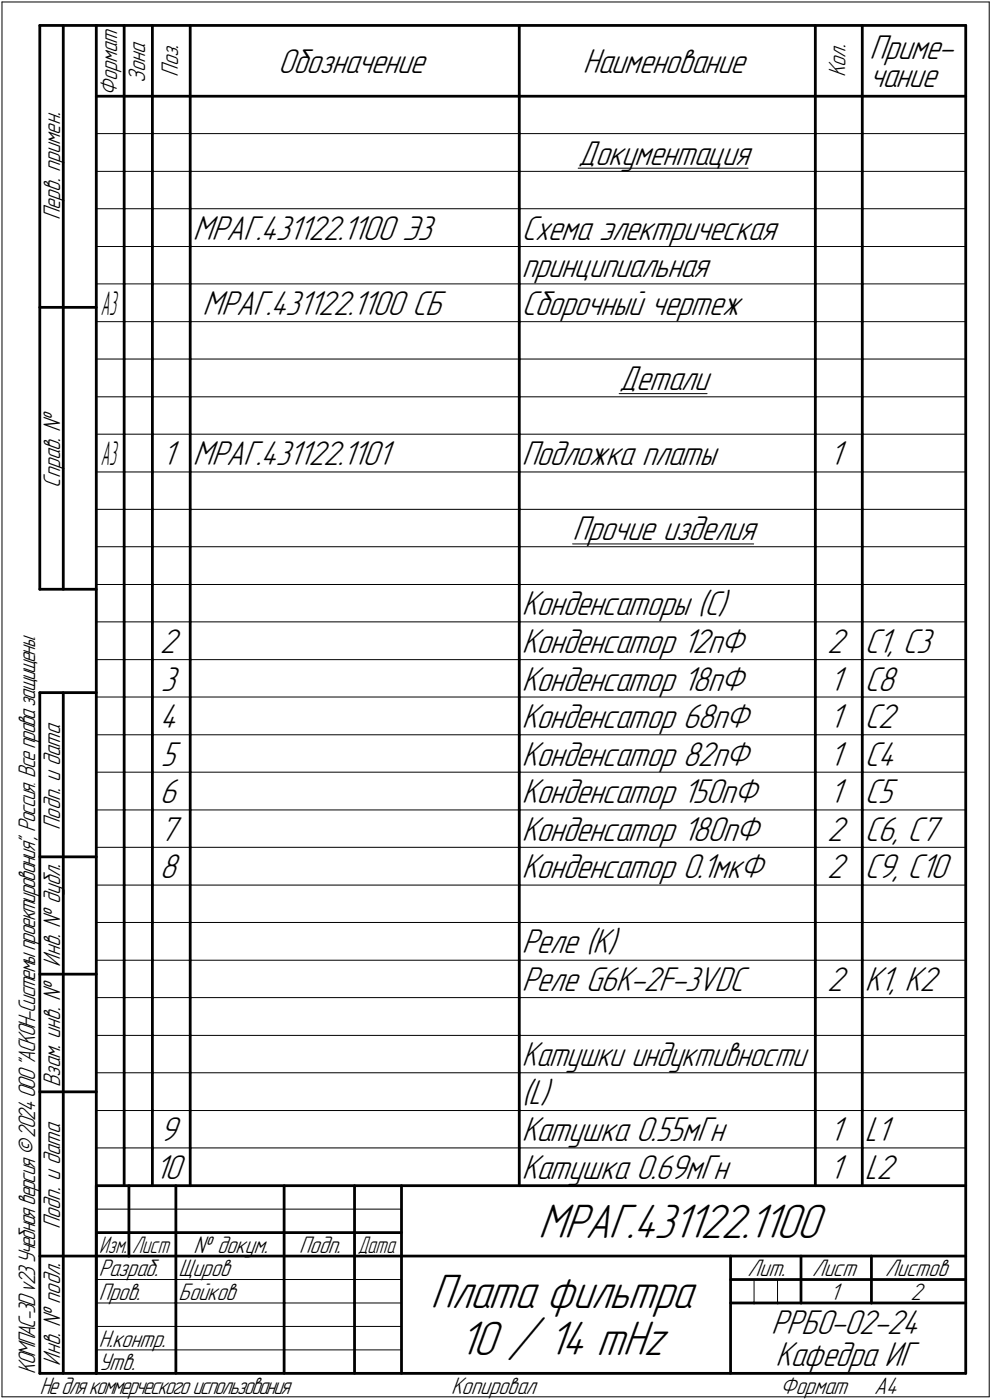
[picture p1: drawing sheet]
<svg xmlns="http://www.w3.org/2000/svg" width="211mm" height="298mm" viewBox="0 0 211 298" stroke-linecap="round" stroke-linejoin="round" font-family="sans-serif">
<defs><g id="words">
<g font-size="10.9">
<text x="114.5" y="263.5">МРАГ.431122.1100</text>
<text x="91.6" y="278.5">Плата фильтра</text>
<text x="97.6" y="288.5">10 / 14 mHz</text>
</g>
<g font-size="7.8">
<text x="59.2" y="15.5">Обозначение</text>
<text x="124" y="15.5">Наименование</text>
<text x="185" y="12.6">Приме-</text>
<text x="185" y="18.5">чание</text>
<text x="123" y="35">Документация</text>
<text x="41" y="51">МРАГ.431122.1100 Э3</text>
<text x="111" y="51">Схема электрическая</text>
<text x="111" y="59">принципиальная</text>
<text x="43.1" y="67">МРАГ.431122.1100 СБ</text>
<text x="111" y="67">Сборочный чертеж</text>
<text x="131.8" y="83">Детали</text>
<text x="34.5" y="99">1</text>
<text x="41" y="99">МРАГ.431122.1101</text>
<text x="111" y="99">Подложка платы</text>
<text x="176.5" y="99">1</text>
<text x="121.8" y="115">Прочие изделия</text>
<text x="111" y="131">Конденсаторы (C)</text>
<text x="34" y="139">2</text>
<text x="111" y="139">Конденсатор 12пФ</text>
<text x="176" y="139">2</text>
<text x="184" y="139">C1, C3</text>
<text x="34.2" y="147">3</text>
<text x="111" y="147">Конденсатор 18пФ</text>
<text x="176.5" y="147">1</text>
<text x="184" y="147">C8</text>
<text x="34" y="155">4</text>
<text x="111" y="155">Конденсатор 68пФ</text>
<text x="176.5" y="155">1</text>
<text x="184" y="155">C2</text>
<text x="34.2" y="163">5</text>
<text x="111" y="163">Конденсатор 82пФ</text>
<text x="176.5" y="163">1</text>
<text x="184" y="163">C4</text>
<text x="34" y="171">6</text>
<text x="111" y="171">Конденсатор 150пФ</text>
<text x="176.5" y="171">1</text>
<text x="184" y="171">C5</text>
<text x="34" y="179">7</text>
<text x="111" y="179">Конденсатор 180пФ</text>
<text x="176" y="179">2</text>
<text x="184" y="179">C6, C7</text>
<text x="34" y="187">8</text>
<text x="111" y="187">Конденсатор 0.1мкФ</text>
<text x="176" y="187">2</text>
<text x="184" y="187">C9, C10</text>
<text x="111" y="203">Реле (K)</text>
<text x="111" y="211">Реле G6K-2F-3VDC</text>
<text x="176" y="211">2</text>
<text x="184" y="211">K1, K2</text>
<text x="111" y="235">(</text>
<text x="112.5" y="235">L)</text>
<text x="34" y="243">9</text>
<text x="111" y="243">Катушка 0.55мГн</text>
<text x="176.5" y="243">1</text>
<text x="184" y="243">L1</text>
<text x="33" y="251">10</text>
<text x="111" y="251">Катушка 0.69мГн</text>
<text x="176.5" y="251">1</text>
<text x="184" y="251">L2</text>
<text x="164.1" y="284.1">РРБО-02-24</text>
<text x="165" y="291">Кафедра ИГ</text>
</g>
<text font-size="7.7" x="111" y="227">Катушки индуктивности</text>
<g font-size="7.4">
<text x="21.5" y="67">A3</text>
<text x="21.5" y="99">A3</text>
</g>
<g font-size="5.4">
<text x="30.9" y="17.7" transform="rotate(-90 30.9 17.7)">Зона</text>
<text x="37.9" y="16.4" transform="rotate(-90 37.9 16.4)">Поз.</text>
<text x="179.9" y="16.4" transform="rotate(-90 179.9 16.4)">Кол.</text>
<text x="24.9" y="20.5" transform="rotate(-90 24.9 20.5)">Формат</text>
<text x="12.8" y="46.9" transform="rotate(-90 12.8 46.9)">Перв. примен.</text>
<text x="12.8" y="103.8" transform="rotate(-90 12.8 103.8)">Справ. №</text>
<text x="12.8" y="176.7" transform="rotate(-90 12.8 176.7)">Подп. и дата</text>
<text x="12.8" y="205.8" transform="rotate(-90 12.8 205.8)">Инв. № дубл.</text>
<text x="12.8" y="231.6" transform="rotate(-90 12.8 231.6)">Взам. инв. №</text>
<text x="12.8" y="261.7" transform="rotate(-90 12.8 261.7)">Подп. и дата</text>
<text x="41.2" y="266.8">№ докум.</text>
<text x="63.6" y="266.8">Подп.</text>
<text x="21" y="271.8">Разраб.</text>
<text x="38" y="271.8">Щиров</text>
<text x="159.1" y="271.8">Лит.</text>
<text x="172.8" y="271.8">Лист</text>
<text x="188.3" y="271.8">Листов</text>
<text x="21" y="276.8">Пров.</text>
<text x="38" y="276.8">Бойков</text>
<text x="176.6" y="276.8">1</text>
<text x="193.8" y="276.8">2</text>
<text x="21" y="286.8">Н.контр.</text>
<text x="7.5" y="292.5" transform="rotate(-90 7.5 292.5)">КОМПАС-3Dv23Учебнаяверсия©2024ООО&quot;АСКОН-Системыпроектирования&quot;, Россия. Всеправазащищены.</text>
<text x="12.8" y="290.8" transform="rotate(-90 12.8 290.8)">Инв. № подл.</text>
<text x="21" y="291.8">Утв.</text>
<text x="8.5" y="296.7">Недлякоммерческогоиспользования</text>
<text x="96" y="296.8">Копировал</text>
<text x="166" y="296.8">Формат</text>
<text x="186" y="296.8">A4</text>
</g>
<g font-size="5.3">
<text x="21.1" y="266.8">Изм.</text>
<text x="28.1" y="266.8">Лист</text>
<text x="76.1" y="266.8">Дата</text>
</g>
</g></defs>
<g fill="none" stroke="#000" stroke-width=".21">
<path d="M.4 .4h210.1zM.4 .4v297zM210.5 .4v297zM20.5 28.4h5.9zM20.5 36.5h5.9zM26.4 28.4h6zM26.4 36.5h6zM32.4 28.4h8.1zM32.4 36.5h8.1zM40.5 28.4h70zM40.5 36.5h70zM110.5 28.4h63z"/>
<path d="M110.5 36.5h63zM123 35.8h36.2zM173.5 28.4h10zM173.5 36.5h10zM183.5 28.4h22zM183.5 36.5h22zM20.5 44.4h5.9zM20.5 52.5h5.9zM26.4 44.4h6zM26.4 52.5h6zM32.4 44.4h8.1zM32.4 52.5h8.1z"/>
<path d="M40.5 44.4h70zM40.5 52.5h70zM110.5 44.4h63zM110.5 52.5h63zM173.5 44.4h10zM173.5 52.5h10zM183.5 44.4h22zM183.5 52.5h22zM20.5 60.5h5.9zM20.5 68.5h5.9zM20.5 76.5h5.9zM26.4 60.5h6z"/>
<path d="M26.4 68.5h6zM26.4 76.5h6zM32.4 60.5h8.1zM32.4 68.5h8.1zM32.4 76.5h8.1zM40.5 60.5h70zM40.5 68.5h70zM40.5 76.5h70zM110.5 60.5h63zM110.5 68.5h63zM110.5 76.5h63zM173.5 60.5h10z"/>
<path d="M173.5 68.5h10zM173.5 76.5h10zM183.5 60.5h22zM183.5 68.5h22zM183.5 76.5h22zM20.5 84.5h5.9zM20.5 92.5h5.9zM26.4 84.5h6zM26.4 92.5h6zM32.4 84.5h8.1zM32.4 92.5h8.1zM40.5 84.5h70z"/>
<path d="M40.5 92.5h70zM110.5 84.5h63zM110.5 92.5h63zM131.7 83.8h18.8zM173.5 84.5h10zM173.5 92.5h10zM183.5 84.5h22zM183.5 92.5h22zM20.5 100.5h5.9zM20.5 108.5h5.9zM20.5 116.4h5.9zM26.4 100.5h6z"/>
<path d="M26.4 108.5h6zM26.4 116.4h6zM32.4 100.5h8.1zM32.4 108.5h8.1zM32.4 116.4h8.1zM40.5 100.5h70zM40.5 108.5h70zM40.5 116.4h70zM110.5 100.5h63zM110.5 108.5h63zM110.5 116.4h63zM121.8 115.8h38.6z"/>
<path d="M173.5 100.5h10zM173.5 108.5h10zM173.5 116.4h10zM183.5 100.5h22zM183.5 108.5h22zM183.5 116.4h22zM20.5 124.5h5.9zM20.5 132.4h5.9zM26.4 124.5h6zM26.4 132.4h6zM32.4 124.5h8.1zM32.4 132.4h8.1z"/>
<path d="M40.5 124.5h70zM40.5 132.4h70zM110.5 124.5h63zM110.5 132.4h63zM173.5 124.5h10zM173.5 132.4h10zM183.5 124.5h22zM183.5 132.4h22zM20.5 140.5h5.9zM20.5 148.4h5.9zM20.5 156.5h5.9zM26.4 140.5h6z"/>
<path d="M26.4 148.4h6zM26.4 156.5h6zM32.4 140.5h8.1zM32.4 148.4h8.1zM32.4 156.5h8.1zM40.5 140.5h70zM40.5 148.4h70zM40.5 156.5h70zM110.5 140.5h63zM110.5 148.4h63zM110.5 156.5h63zM173.5 140.5h10z"/>
<path d="M173.5 148.4h10zM173.5 156.5h10zM183.5 140.5h22zM183.5 148.4h22zM183.5 156.5h22zM20.5 164.4h5.9zM20.5 172.5h5.9zM26.4 164.4h6zM26.4 172.5h6zM32.4 164.4h8.1zM32.4 172.5h8.1zM40.5 164.4h70z"/>
<path d="M40.5 172.5h70zM110.5 164.4h63zM110.5 172.5h63zM173.5 164.4h10zM173.5 172.5h10zM183.5 164.4h22zM183.5 172.5h22zM20.5 180.4h5.9zM20.5 188.5h5.9zM20.5 196.4h5.9zM26.4 180.4h6zM26.4 188.5h6z"/>
<path d="M26.4 196.4h6zM32.4 180.4h8.1zM32.4 188.5h8.1zM32.4 196.4h8.1zM40.5 180.4h70zM40.5 188.5h70zM40.5 196.4h70zM110.5 180.4h63zM110.5 188.5h63zM110.5 196.4h63zM173.5 180.4h10zM173.5 188.5h10z"/>
<path d="M173.5 196.4h10zM183.5 180.4h22zM183.5 188.5h22zM183.5 196.4h22zM20.5 204.5h5.9zM20.5 212.4h5.9zM26.4 204.5h6zM26.4 212.4h6zM32.4 204.5h8.1zM32.4 212.4h8.1zM40.5 204.5h70zM40.5 212.4h70z"/>
<path d="M110.5 204.5h63zM110.5 212.4h63zM173.5 204.5h10zM173.5 212.4h10zM183.5 204.5h22zM183.5 212.4h22zM20.5 220.5h5.9zM20.5 228.4h5.9zM20.5 236.5h5.9zM26.4 220.5h6zM26.4 228.4h6zM26.4 236.5h6z"/>
<path d="M32.4 220.5h8.1zM32.4 228.4h8.1zM32.4 236.5h8.1zM40.5 220.5h70zM40.5 228.4h70zM40.5 236.5h70zM110.5 220.5h63zM110.5 228.4h63zM110.5 236.5h63zM173.5 220.5h10zM173.5 228.4h10zM173.5 236.5h10z"/>
<path d="M183.5 220.5h22zM183.5 228.4h22zM183.5 236.5h22zM20.5 257.5h64.9zM20.5 244.4h5.9zM26.4 244.4h6zM32.4 244.4h8.1zM40.5 244.4h70zM110.5 244.4h63zM173.5 244.4h10zM183.5 244.4h22zM20.5 272.5h16.9z"/>
<path d="M20.5 277.5h16.9zM37.4 272.5h23.1zM37.4 277.5h23.1zM60.5 272.5h14.9zM60.5 277.5h14.9zM75.4 272.5h10zM75.4 277.5h10zM160.4 272.5v5zM165.4 272.5v5zM.4 297.4h210.1zM20.5 282.4h64.9zM20.5 287.4h64.9z"/>
</g>
<g fill="none" stroke="#000" stroke-width=".59">
<path d="M8.5 5.4v120.1zM8.5 5.4h12zM13.5 5.4v120.1zM20.5 5.4h185zM20.5 5.4v287zM26.4 5.4v15.1zM32.4 5.4v15.1zM40.5 5.4v15.1zM110.5 5.4v15.1zM173.5 5.4v15.1zM183.5 5.4v15.1zM205.5 5.4v287z"/>
<path d="M20.5 20.5h185zM26.4 20.5v7.9zM26.4 28.4v8.1zM26.4 36.5v7.9zM32.4 20.5v7.9zM32.4 28.4v8.1zM32.4 36.5v7.9zM40.5 20.5v7.9zM40.5 28.4v8.1zM40.5 36.5v7.9zM110.5 20.5v7.9zM110.5 28.4v8.1z"/>
<path d="M110.5 36.5v7.9zM173.5 20.5v7.9zM173.5 28.4v8.1zM173.5 36.5v7.9zM183.5 20.5v7.9zM183.5 28.4v8.1zM183.5 36.5v7.9zM26.4 44.4v8.1zM26.4 52.5v8zM32.4 44.4v8.1zM32.4 52.5v8zM40.5 44.4v8.1z"/>
<path d="M40.5 52.5v8zM110.5 44.4v8.1zM110.5 52.5v8zM173.5 44.4v8.1zM173.5 52.5v8zM183.5 44.4v8.1zM183.5 52.5v8zM8.5 65.4h12zM26.4 60.5v8zM26.4 68.5v8zM26.4 76.5v8zM32.4 60.5v8z"/>
<path d="M32.4 68.5v8zM32.4 76.5v8zM40.5 60.5v8zM40.5 68.5v8zM40.5 76.5v8zM110.5 60.5v8zM110.5 68.5v8zM110.5 76.5v8zM173.5 60.5v8zM173.5 68.5v8zM173.5 76.5v8zM183.5 60.5v8z"/>
<path d="M183.5 68.5v8zM183.5 76.5v8zM26.4 84.5v8zM26.4 92.5v8zM32.4 84.5v8zM32.4 92.5v8zM40.5 84.5v8zM40.5 92.5v8zM110.5 84.5v8zM110.5 92.5v8zM173.5 84.5v8zM173.5 92.5v8z"/>
<path d="M183.5 84.5v8zM183.5 92.5v8zM26.4 100.5v8zM26.4 108.5v7.9zM26.4 116.4v8.1zM32.4 100.5v8zM32.4 108.5v7.9zM32.4 116.4v8.1zM40.5 100.5v8zM40.5 108.5v7.9zM40.5 116.4v8.1zM110.5 100.5v8z"/>
<path d="M110.5 108.5v7.9zM110.5 116.4v8.1zM173.5 100.5v8zM173.5 108.5v7.9zM173.5 116.4v8.1zM183.5 100.5v8zM183.5 108.5v7.9zM183.5 116.4v8.1zM8.5 125.5h12zM26.4 124.5v7.9zM26.4 132.4v8.1zM32.4 124.5v7.9z"/>
<path d="M32.4 132.4v8.1zM40.5 124.5v7.9zM40.5 132.4v8.1zM110.5 124.5v7.9zM110.5 132.4v8.1zM173.5 124.5v7.9zM173.5 132.4v8.1zM183.5 124.5v7.9zM183.5 132.4v8.1zM8.5 147.5v144.9zM8.5 147.5h12zM13.5 147.5v144.9z"/>
<path d="M26.4 140.5v7.9zM26.4 148.4v8.1zM26.4 156.5v7.9zM32.4 140.5v7.9zM32.4 148.4v8.1zM32.4 156.5v7.9zM40.5 140.5v7.9zM40.5 148.4v8.1zM40.5 156.5v7.9zM110.5 140.5v7.9zM110.5 148.4v8.1zM110.5 156.5v7.9z"/>
<path d="M173.5 140.5v7.9zM173.5 148.4v8.1zM173.5 156.5v7.9zM183.5 140.5v7.9zM183.5 148.4v8.1zM183.5 156.5v7.9zM26.4 164.4v8.1zM26.4 172.5v7.9zM32.4 164.4v8.1zM32.4 172.5v7.9zM40.5 164.4v8.1zM40.5 172.5v7.9z"/>
<path d="M110.5 164.4v8.1zM110.5 172.5v7.9zM173.5 164.4v8.1zM173.5 172.5v7.9zM183.5 164.4v8.1zM183.5 172.5v7.9zM8.5 182.5h12zM26.4 180.4v8.1zM26.4 188.5v7.9zM26.4 196.4v8.1zM32.4 180.4v8.1zM32.4 188.5v7.9z"/>
<path d="M32.4 196.4v8.1zM40.5 180.4v8.1zM40.5 188.5v7.9zM40.5 196.4v8.1zM110.5 180.4v8.1zM110.5 188.5v7.9zM110.5 196.4v8.1zM173.5 180.4v8.1zM173.5 188.5v7.9zM173.5 196.4v8.1zM183.5 180.4v8.1zM183.5 188.5v7.9z"/>
<path d="M183.5 196.4v8.1zM8.5 207.4h12zM26.4 204.5v7.9zM26.4 212.4v8.1zM32.4 204.5v7.9zM32.4 212.4v8.1zM40.5 204.5v7.9zM40.5 212.4v8.1zM110.5 204.5v7.9zM110.5 212.4v8.1zM173.5 204.5v7.9zM173.5 212.4v8.1z"/>
<path d="M183.5 204.5v7.9zM183.5 212.4v8.1zM8.5 232.5h12zM26.4 220.5v7.9zM26.4 228.4v8.1zM26.4 236.5v7.9zM32.4 220.5v7.9zM32.4 228.4v8.1zM32.4 236.5v7.9zM40.5 220.5v7.9zM40.5 228.4v8.1zM40.5 236.5v7.9z"/>
<path d="M110.5 220.5v7.9zM110.5 228.4v8.1zM110.5 236.5v7.9zM173.5 220.5v7.9zM173.5 228.4v8.1zM173.5 236.5v7.9zM183.5 220.5v7.9zM183.5 228.4v8.1zM183.5 236.5v7.9zM20.5 252.5h185zM20.5 252.5v39.9zM26.4 244.4v8.1z"/>
<path d="M27.4 252.5v15zM32.4 244.4v8.1zM37.4 252.5v25zM40.5 244.4v8.1zM60.5 252.5v25zM75.4 252.5v25zM85.4 252.5v39.9zM110.5 244.4v8.1zM173.5 244.4v8.1zM183.5 244.4v8.1zM8.5 267.5h12zM20.5 262.5h6.9z"/>
<path d="M20.5 267.5h6.9zM27.4 262.5h10zM27.4 267.5h10zM37.4 277.5v14.9zM37.4 262.5h23.1zM37.4 267.5h23.1zM60.5 277.5v14.9zM60.5 262.5h14.9zM60.5 267.5h14.9zM75.4 277.5v14.9zM75.4 262.5h10zM75.4 267.5h10z"/>
<path d="M85.4 267.5h120.1zM155.4 267.5v24.9zM155.4 272.5h15zM155.4 277.5h5zM160.4 277.5h5zM165.4 277.5h5zM170.4 267.5v10zM170.4 272.5h35.1zM170.4 277.5h15zM185.4 267.5v10zM185.4 277.5h20.1zM8.5 292.4h12z"/>
<path d="M20.5 292.4h185z"/>
</g>
<use href="#words"/>
</svg>
